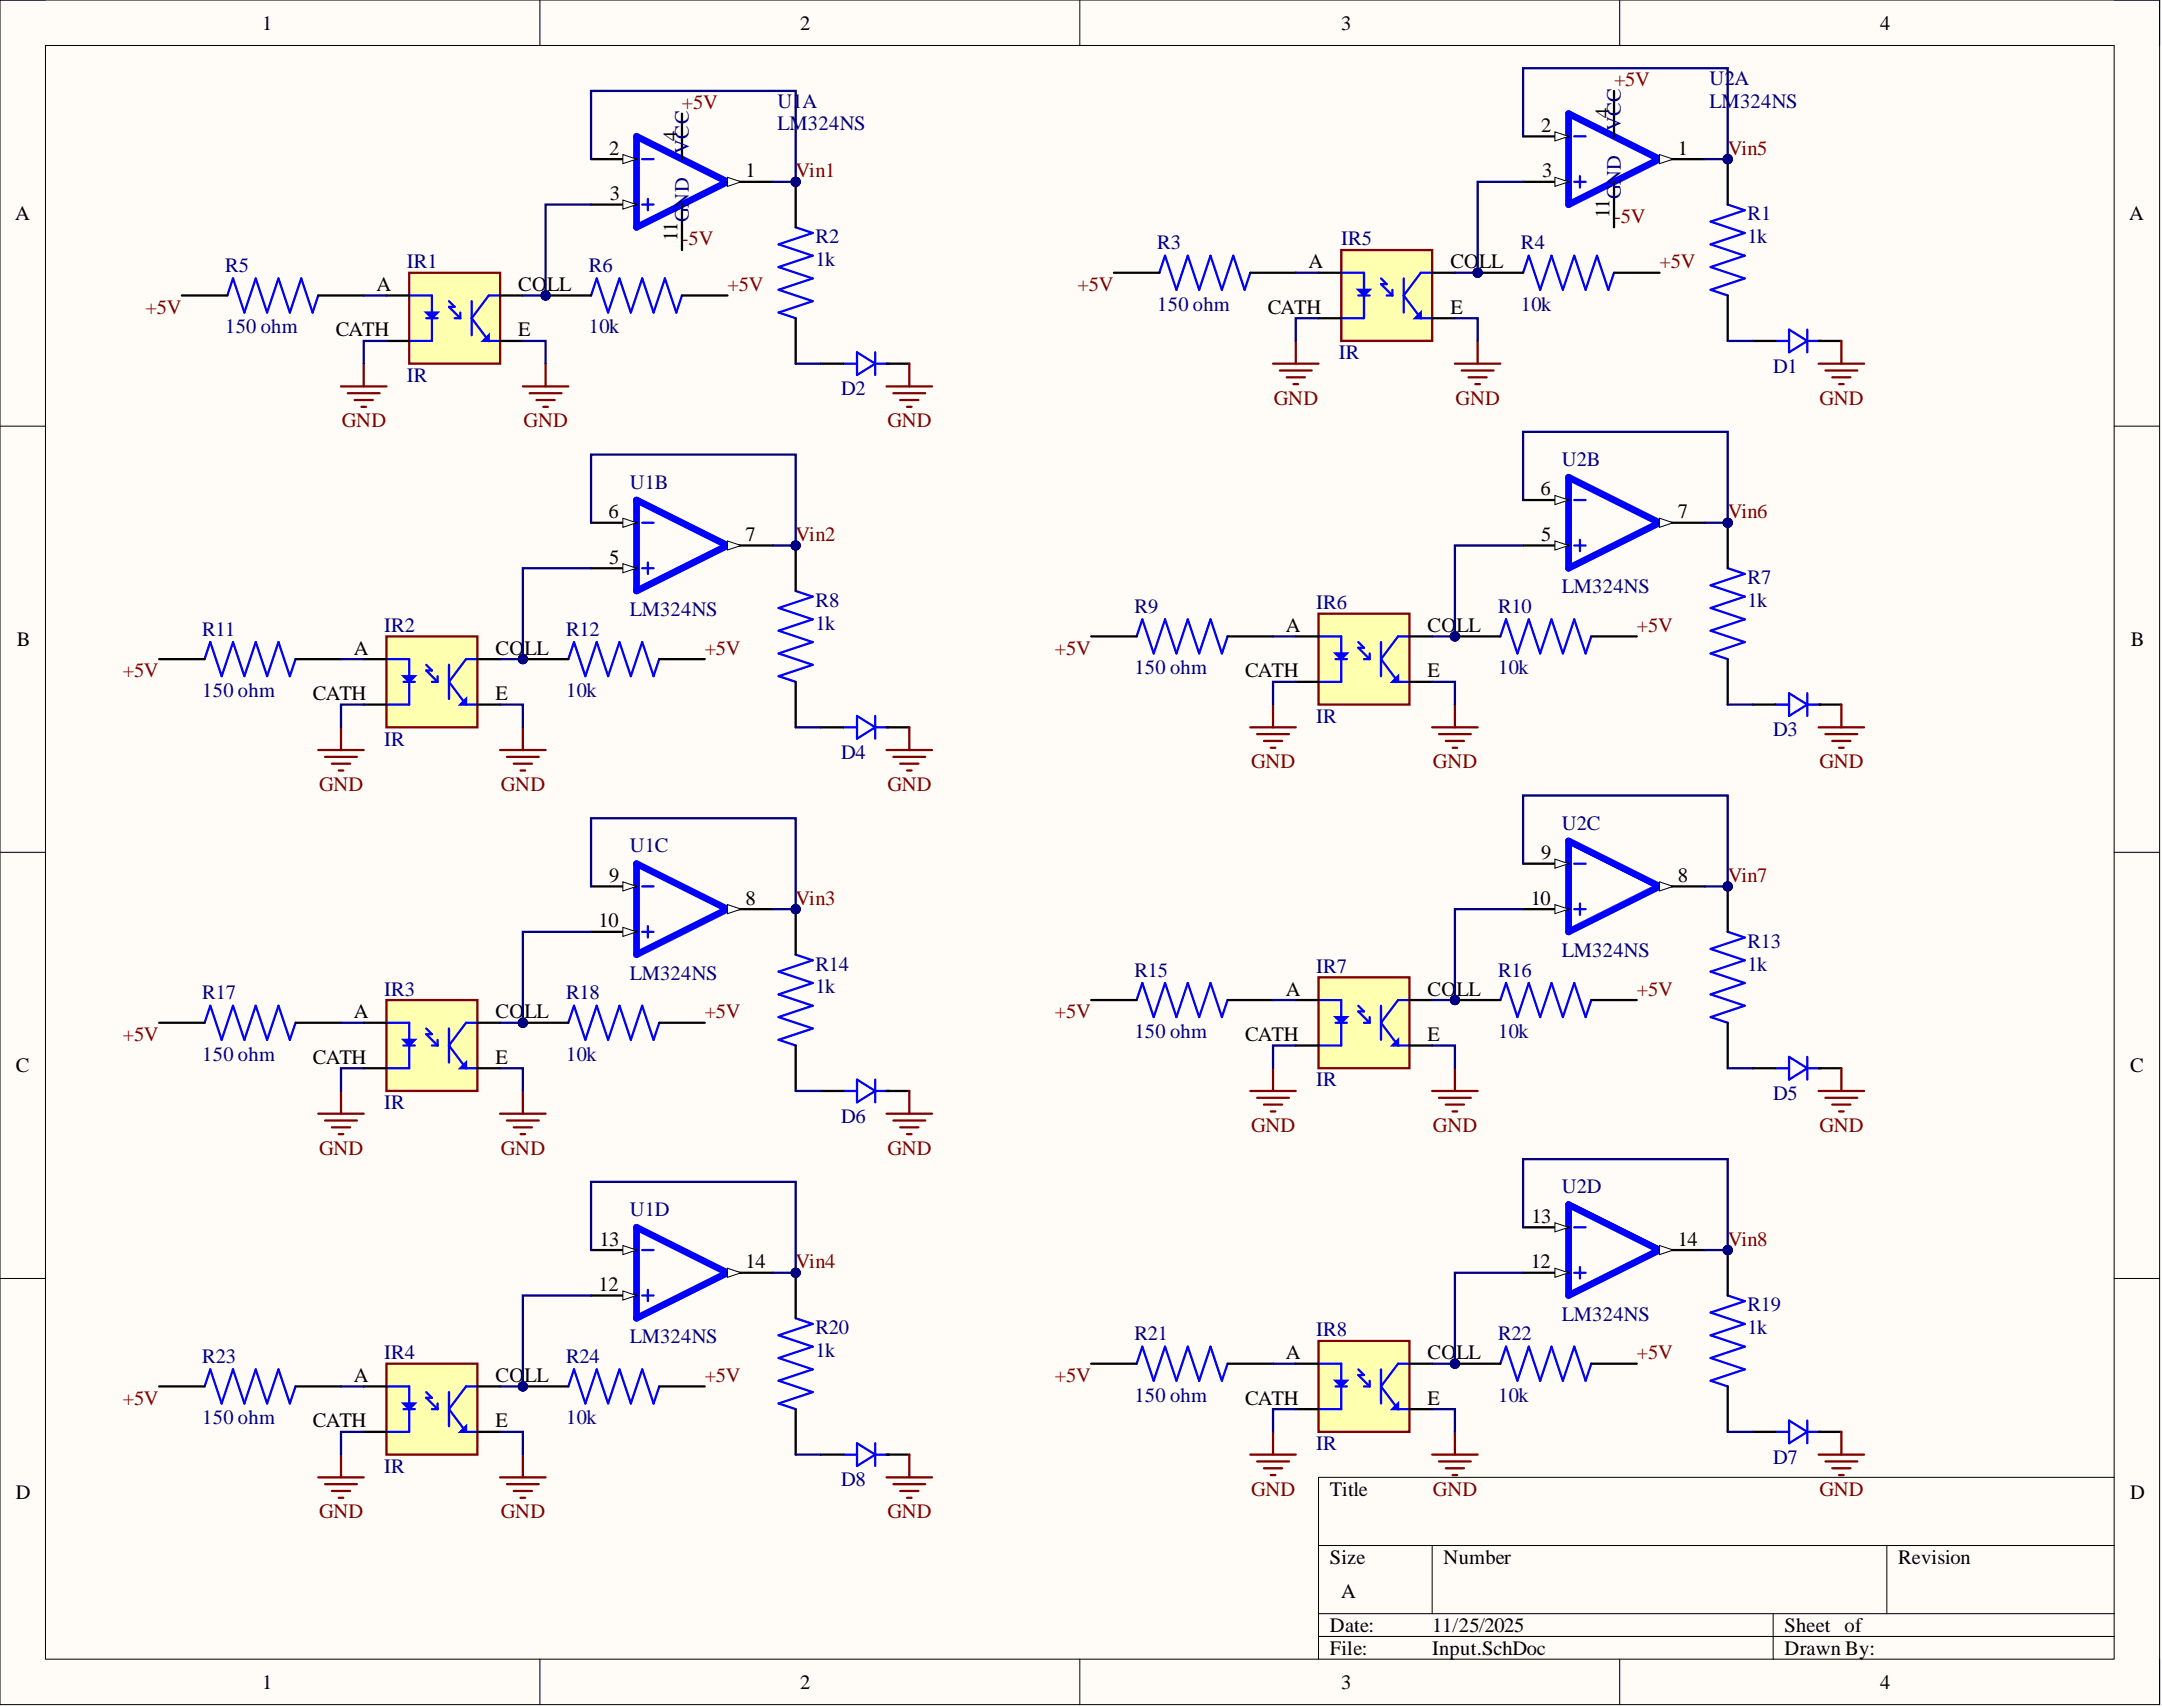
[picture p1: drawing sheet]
<svg xmlns="http://www.w3.org/2000/svg" width="241mm" height="190mm" viewBox="0 0 241 190" stroke-linecap="round" stroke-linejoin="round" font-family="sans-serif">
<defs><g id="words">
<g font-size="2.3">
<text x="29.3" y="3.3">1</text>
<text x="89.3" y="3.3">2</text>
<text x="149.7" y="3.3">3</text>
<text x="209.8" y="3.3">4</text>
<text x="68" y="17.3">2</text>
<text x="75.6" y="15.7" transform="rotate(-90 75.6 15.7)">4</text>
<text x="172" y="14.7">2</text>
<text x="179.6" y="13.2" transform="rotate(-90 179.6 13.2)">4</text>
<text x="187.2" y="17.3">1</text>
<text x="68.1" y="22.3">3</text>
<text x="83.2" y="19.8">1</text>
<text x="172.1" y="19.8">3</text>
<text x="1.7" y="24.5">A</text>
<text x="75.6" y="26.9" transform="rotate(-90 75.6 26.9)">11</text>
<text x="146.1" y="29.9">A</text>
<text x="161.9" y="29.9">CO</text>
<text x="165.1" y="29.9">LL</text>
<text x="179.6" y="24.4" transform="rotate(-90 179.6 24.4)">11</text>
<text x="237.7" y="24.5">A</text>
<text x="42" y="32.5">A</text>
<text x="57.8" y="32.5">CO</text>
<text x="61.1" y="32.5">LL</text>
<text x="141.5" y="35">CATH</text>
<text x="161.9" y="35">E</text>
<text x="37.5" y="37.5">CATH</text>
<text x="57.8" y="37.5">E</text>
<text x="67.9" y="57.8">6</text>
<text x="171.9" y="55.3">6</text>
<text x="187.2" y="57.8">7</text>
<text x="68" y="62.9">5</text>
<text x="83.2" y="60.4">7</text>
<text x="172" y="60.4">5</text>
<text x="143.5" y="70.5">A</text>
<text x="159.3" y="70.5">CO</text>
<text x="162.6" y="70.5">LL</text>
<text x="1.9" y="72.1">B</text>
<text x="39.5" y="73.1">A</text>
<text x="55.3" y="73.1">CO</text>
<text x="58.5" y="73.1">LL</text>
<text x="139" y="75.6">CATH</text>
<text x="159.3" y="75.6">E</text>
<text x="237.8" y="72.1">B</text>
<text x="34.9" y="78.1">CATH</text>
<text x="55.3" y="78.1">E</text>
<text x="172" y="95.9">9</text>
<text x="68" y="98.4">9</text>
<text x="83.2" y="101">8</text>
<text x="170.8" y="101">10</text>
<text x="187.2" y="98.4">8</text>
<text x="66.8" y="103.5">10</text>
<text x="39.5" y="113.6">A</text>
<text x="55.3" y="113.6">CO</text>
<text x="58.5" y="113.6">LL</text>
<text x="143.5" y="111.1">A</text>
<text x="159.3" y="111.1">CO</text>
<text x="162.6" y="111.1">LL</text>
<text x="1.8" y="119.6">C</text>
<text x="34.9" y="118.7">CATH</text>
<text x="55.3" y="118.7">E</text>
<text x="139" y="116.2">CATH</text>
<text x="159.3" y="116.2">E</text>
<text x="237.7" y="119.6">C</text>
<text x="170.9" y="136.5">13</text>
<text x="66.9" y="139">13</text>
<text x="83.2" y="141.5">14</text>
<text x="170.8" y="141.5">12</text>
<text x="187.2" y="139">14</text>
<text x="66.8" y="144.1">12</text>
<text x="39.5" y="154.2">A</text>
<text x="55.3" y="154.2">CO</text>
<text x="58.5" y="154.2">LL</text>
<text x="143.5" y="151.7">A</text>
<text x="159.3" y="151.7">CO</text>
<text x="162.6" y="151.7">LL</text>
<text x="34.9" y="159.3">CATH</text>
<text x="55.3" y="159.3">E</text>
<text x="139" y="156.8">CATH</text>
<text x="159.3" y="156.8">E</text>
<text x="1.8" y="167.2">D</text>
<text x="148.4" y="166.9">Title</text>
<text x="237.7" y="167.2">D</text>
<text x="148.4" y="174.5">Size</text>
<text x="149.7" y="178.3">A</text>
<text x="161.1" y="174.5">Number</text>
<text x="211.9" y="174.5">Revision</text>
<text x="148.4" y="182.1">Date:</text>
<text x="148.4" y="184.7">File:</text>
<text x="159.8" y="182.1">11/25/2025</text>
<text x="159.8" y="184.7">Input.SchDoc</text>
<text x="199.2" y="182.1">Sheet of</text>
<text x="199.2" y="184.7">Drawn By:</text>
<text x="29.3" y="188.5">1</text>
<text x="89.3" y="188.5">2</text>
<text x="149.7" y="188.5">3</text>
<text x="209.8" y="188.5">4</text>
</g>
<g font-size="2.3" fill="#800000">
<text x="180.1" y="9.6">+5V</text>
<text x="76.1" y="12.2">+5V</text>
<text x="192.8" y="17.3">Vin5</text>
<text x="88.8" y="19.8">Vin1</text>
<text x="76.1" y="27.4">-5V</text>
<text x="180.1" y="24.9">-5V</text>
<text x="185.2" y="29.9">+5V</text>
<text x="16.2" y="35">+5V</text>
<text x="81.2" y="32.5">+5V</text>
<text x="120.3" y="32.5">+5V</text>
<text x="38.1" y="47.7">GND</text>
<text x="58.4" y="47.7">GND</text>
<text x="99" y="47.7">GND</text>
<text x="142.2" y="45.2">GND</text>
<text x="162.5" y="45.2">GND</text>
<text x="203.1" y="45.2">GND</text>
<text x="192.8" y="57.8">Vin6</text>
<text x="88.8" y="60.4">Vin2</text>
<text x="182.7" y="70.5">+5V</text>
<text x="13.7" y="75.6">+5V</text>
<text x="78.7" y="73.1">+5V</text>
<text x="117.7" y="73.1">+5V</text>
<text x="35.6" y="88.3">GND</text>
<text x="55.9" y="88.3">GND</text>
<text x="99" y="88.3">GND</text>
<text x="139.6" y="85.7">GND</text>
<text x="159.9" y="85.7">GND</text>
<text x="203.1" y="85.7">GND</text>
<text x="88.8" y="101">Vin3</text>
<text x="192.8" y="98.4">Vin7</text>
<text x="78.7" y="113.6">+5V</text>
<text x="117.7" y="113.6">+5V</text>
<text x="182.7" y="111.1">+5V</text>
<text x="13.7" y="116.2">+5V</text>
<text x="35.6" y="128.9">GND</text>
<text x="55.9" y="128.9">GND</text>
<text x="99" y="128.9">GND</text>
<text x="139.6" y="126.3">GND</text>
<text x="159.9" y="126.3">GND</text>
<text x="203.1" y="126.3">GND</text>
<text x="88.8" y="141.5">Vin4</text>
<text x="192.8" y="139">Vin8</text>
<text x="78.7" y="154.2">+5V</text>
<text x="117.7" y="154.2">+5V</text>
<text x="182.7" y="151.7">+5V</text>
<text x="13.7" y="156.8">+5V</text>
<text x="139.6" y="166.9">GND</text>
<text x="159.9" y="166.9">GND</text>
<text x="203.1" y="166.9">GND</text>
<text x="35.6" y="169.4">GND</text>
<text x="55.9" y="169.4">GND</text>
<text x="99" y="169.4">GND</text>
</g>
<g font-size="2.3" fill="#000080">
<text x="190.8" y="9.5">U2A</text>
<text x="76.9" y="17.2" transform="rotate(-90 76.9 17.2)">VCC</text>
<text x="86.8" y="12">U1A</text>
<text x="86.8" y="14.5">LM324NS</text>
<text x="180.9" y="14.6" transform="rotate(-90 180.9 14.6)">VCC</text>
<text x="190.8" y="12">LM324NS</text>
<text x="180.9" y="22.2" transform="rotate(-90 180.9 22.2)">GND</text>
<text x="45.4" y="29.9">IR1</text>
<text x="76.9" y="24.8" transform="rotate(-90 76.9 24.8)">GND</text>
<text x="91" y="27.1">R2</text>
<text x="91" y="29.7">1k</text>
<text x="129.1" y="27.8">R3</text>
<text x="149.7" y="27.4">IR5</text>
<text x="169.7" y="27.8">R4</text>
<text x="195" y="24.6">R1</text>
<text x="195" y="27.1">1k</text>
<text x="25.1" y="30.4">R5</text>
<text x="65.7" y="30.4">R6</text>
<text x="129.1" y="34.7">150 ohm</text>
<text x="169.7" y="34.7">10k</text>
<text x="25.1" y="37.2">150 ohm</text>
<text x="65.7" y="37.2">10k</text>
<text x="149.4" y="40.1">IR</text>
<text x="197.9" y="41.6">D1</text>
<text x="45.4" y="42.6">IR</text>
<text x="93.9" y="44.1">D2</text>
<text x="174.3" y="52">U2B</text>
<text x="70.3" y="54.5">U1B</text>
<text x="195" y="65.2">R7</text>
<text x="22.6" y="70.9">R11</text>
<text x="42.9" y="70.5">IR2</text>
<text x="63.2" y="70.9">R12</text>
<text x="70.3" y="68.7">LM324NS</text>
<text x="91" y="67.7">R8</text>
<text x="91" y="70.3">1k</text>
<text x="126.6" y="68.4">R9</text>
<text x="146.9" y="68">IR6</text>
<text x="167.2" y="68.4">R10</text>
<text x="174.3" y="66.2">LM324NS</text>
<text x="195" y="67.7">1k</text>
<text x="22.6" y="77.8">150 ohm</text>
<text x="63.2" y="77.8">10k</text>
<text x="126.6" y="75.2">150 ohm</text>
<text x="167.2" y="75.2">10k</text>
<text x="42.9" y="83.2">IR</text>
<text x="146.9" y="80.7">IR</text>
<text x="197.9" y="82.2">D3</text>
<text x="93.9" y="84.7">D4</text>
<text x="70.3" y="95.1">U1C</text>
<text x="174.3" y="92.6">U2C</text>
<text x="174.3" y="106.8">LM324NS</text>
<text x="195" y="105.8">R13</text>
<text x="22.6" y="111.5">R17</text>
<text x="42.9" y="111.1">IR3</text>
<text x="63.2" y="111.5">R18</text>
<text x="70.3" y="109.3">LM324NS</text>
<text x="91" y="108.3">R14</text>
<text x="91" y="110.8">1k</text>
<text x="126.6" y="109">R15</text>
<text x="146.9" y="108.6">IR7</text>
<text x="167.2" y="109">R16</text>
<text x="195" y="108.3">1k</text>
<text x="22.6" y="118.4">150 ohm</text>
<text x="63.2" y="118.4">10k</text>
<text x="126.6" y="115.8">150 ohm</text>
<text x="167.2" y="115.8">10k</text>
<text x="42.9" y="123.8">IR</text>
<text x="93.9" y="125.3">D6</text>
<text x="146.9" y="121.2">IR</text>
<text x="197.9" y="122.8">D5</text>
<text x="70.3" y="135.7">U1D</text>
<text x="174.3" y="133.2">U2D</text>
<text x="70.3" y="149.9">LM324NS</text>
<text x="91" y="148.9">R20</text>
<text x="126.6" y="149.6">R21</text>
<text x="146.9" y="149.1">IR8</text>
<text x="167.2" y="149.6">R22</text>
<text x="174.3" y="147.4">LM324NS</text>
<text x="195" y="146.4">R19</text>
<text x="195" y="148.9">1k</text>
<text x="22.6" y="152.1">R23</text>
<text x="42.9" y="151.7">IR4</text>
<text x="63.2" y="152.1">R24</text>
<text x="91" y="151.4">1k</text>
<text x="22.6" y="159">150 ohm</text>
<text x="63.2" y="159">10k</text>
<text x="126.6" y="156.4">150 ohm</text>
<text x="146.9" y="161.8">IR</text>
<text x="167.2" y="156.4">10k</text>
<text x="42.9" y="164.4">IR</text>
<text x="93.9" y="165.9">D8</text>
<text x="197.9" y="163.3">D7</text>
</g>
</g></defs>
<path d="M0 0h241v190.2h-241z" fill-rule="evenodd" fill="#fffcf8"/>
<path d="M0 0h241v190.2h-241z" fill="none" stroke="#000" stroke-width=".11"/>
<path d="M5.1 5.1h230.9v180.1h-230.9z" fill-rule="evenodd" fill="#fffcf8"/>
<g fill="none" stroke="#000" stroke-width=".11">
<path d="M0 0h5.1M5.1 5.1h230.9v180.1h-230.9zM60.3 0v5.1M120.5 0v5.1M180.8 0v5.1M236 0h5v5.1M0 47.6h5.1M236 47.6h5M0 95.1h5.1M236 95.1h5M0 142.7h5.1M236 142.7h5"/>
<path d="M147.2 172.5h88.8M159.8 172.5v7.6M210.6 172.5v7.6M236 164.9h-88.8v20.3M60.3 185.2v5M120.5 185.2v5M147.2 180.1h88.8M147.2 182.6h88.8M180.8 185.2v5M197.9 180.1v5.1M241 185.2v5"/>
</g>
<path d="M38.1 43.1h5M38.8 43.9h3.6M39.6 44.6h2M40.3 45.4h.5M40.6 40.6v2.5M58.4 43.1h5M59.1 43.9h3.6M59.9 44.6h2M60.6 45.4h.5M60.9 40.6v2.5" fill="none" stroke="#800000" stroke-width=".25"/>
<path d="M25.4 33l.6-1.9 1.3 3.8 1.2-3.8 1.3 3.8 1.3-3.8 1.2 3.8 1.3-3.8 1.3 3.8 .6-1.9" fill="none" stroke="#00f" stroke-width=".25"/>
<path d="M20.3 33h5.1M35.5 33h5.1" fill="none" stroke="#000" stroke-width=".25"/>
<circle cx="60.9" cy="33" r=".51" fill="#000080"/>
<circle cx="60.9" cy="33" r=".51" fill="none" stroke="#000080" stroke-width=".11"/>
<path d="M66 33l.6-1.9 1.3 3.8 1.2-3.8 1.3 3.8 1.3-3.8 1.2 3.8 1.3-3.8 1.3 3.8 .6-1.9" fill="none" stroke="#00f" stroke-width=".25"/>
<path d="M60.9 33h5.1" fill="none" stroke="#000" stroke-width=".25"/>
<circle cx="60.9" cy="33" r=".51" fill="#000080"/>
<circle cx="60.9" cy="33" r=".51" fill="none" stroke="#000080" stroke-width=".11"/>
<path d="M76.1 33h5.1" fill="none" stroke="#000" stroke-width=".25"/>
<circle cx="88.8" cy="20.3" r=".51" fill="#000080"/>
<circle cx="88.8" cy="20.3" r=".51" fill="none" stroke="#000080" stroke-width=".11"/>
<path d="M88.8 25.4l1.9 .6-3.8 1.3 3.8 1.2-3.8 1.3 3.8 1.3-3.8 1.2 3.8 1.3-3.8 1.3 1.9 .6" fill="none" stroke="#00f" stroke-width=".25"/>
<path d="M88.8 20.3v5.1M88.8 35.5v5.1" fill="none" stroke="#000" stroke-width=".25"/>
<circle cx="88.8" cy="20.3" r=".51" fill="#000080"/>
<circle cx="88.8" cy="20.3" r=".51" fill="none" stroke="#000080" stroke-width=".11"/>
<circle cx="88.8" cy="20.3" r=".51" fill="#000080"/>
<circle cx="88.8" cy="20.3" r=".51" fill="none" stroke="#000080" stroke-width=".11"/>
<path d="M35.5 83.7h5.1M36.3 84.5h3.5M37 85.2h2.1M37.8 86h.5M38.1 81.2v2.5M55.8 83.7h5.1M56.6 84.5h3.5M57.3 85.2h2.1M58.1 86h.5M58.4 81.2v2.5" fill="none" stroke="#800000" stroke-width=".25"/>
<path d="M22.8 73.6l.7-1.9 1.2 3.8 1.3-3.8 1.3 3.8 1.2-3.8 1.3 3.8 1.3-3.8 1.2 3.8 .7-1.9" fill="none" stroke="#00f" stroke-width=".25"/>
<path d="M17.8 73.6h5M33 73.6h5.1" fill="none" stroke="#000" stroke-width=".25"/>
<circle cx="58.4" cy="73.6" r=".51" fill="#000080"/>
<circle cx="58.4" cy="73.6" r=".51" fill="none" stroke="#000080" stroke-width=".11"/>
<path d="M63.4 73.6l.7-1.9 1.2 3.8 1.3-3.8 1.3 3.8 1.2-3.8 1.3 3.8 1.3-3.8 1.2 3.8 .7-1.9" fill="none" stroke="#00f" stroke-width=".25"/>
<path d="M58.4 73.6h5" fill="none" stroke="#000" stroke-width=".25"/>
<circle cx="58.4" cy="73.6" r=".51" fill="#000080"/>
<circle cx="58.4" cy="73.6" r=".51" fill="none" stroke="#000080" stroke-width=".11"/>
<path d="M73.6 73.6h5.1" fill="none" stroke="#000" stroke-width=".25"/>
<circle cx="88.8" cy="60.9" r=".51" fill="#000080"/>
<circle cx="88.8" cy="60.9" r=".51" fill="none" stroke="#000080" stroke-width=".11"/>
<path d="M88.8 65.9l1.9 .7-3.8 1.3 3.8 1.2-3.8 1.3 3.8 1.3-3.8 1.2 3.8 1.3-3.8 1.3 1.9 .6" fill="none" stroke="#00f" stroke-width=".25"/>
<path d="M88.8 60.9v5M88.8 76.1v5.1" fill="none" stroke="#000" stroke-width=".25"/>
<circle cx="88.8" cy="60.9" r=".51" fill="#000080"/>
<circle cx="88.8" cy="60.9" r=".51" fill="none" stroke="#000080" stroke-width=".11"/>
<circle cx="88.8" cy="60.9" r=".51" fill="#000080"/>
<circle cx="88.8" cy="60.9" r=".51" fill="none" stroke="#000080" stroke-width=".11"/>
<path d="M71 15.2l10.2 5.1-10.2 5.1z" fill="none" stroke="#00f" stroke-width=".76"/>
<path d="M71.7 17.8h1.2M71.7 22.8h1.2M72.3 22.2v1.3" fill="none" stroke="#00f" stroke-width=".25"/>
<path d="M66 17.8h5" fill="none" stroke="#000" stroke-width=".25"/>
<path d="M69.5 17.3l1.5 .5-1.5 .5z" fill="#f8fcff"/>
<path d="M69.5 17.3l1.5 .5-1.5 .5z" fill="none" stroke="#000" stroke-width=".11"/>
<path d="M66 22.8h5" fill="none" stroke="#000" stroke-width=".25"/>
<path d="M69.5 22.3l1.5 .5-1.5 .5z" fill="#f8fcff"/>
<path d="M69.5 22.3l1.5 .5-1.5 .5z" fill="none" stroke="#000" stroke-width=".11"/>
<path d="M76.1 12.7v5.1M81.2 20.3h5.1" fill="none" stroke="#000" stroke-width=".25"/>
<path d="M81.2 19.8l1.5 .5-1.5 .5z" fill="#f8fcff"/>
<path d="M81.2 19.8l1.5 .5-1.5 .5z" fill="none" stroke="#000" stroke-width=".11"/>
<path d="M76.1 22.8v5.1M66 58.3h5" fill="none" stroke="#000" stroke-width=".25"/>
<path d="M71 55.8l10.2 5.1-10.2 5z" fill="none" stroke="#00f" stroke-width=".76"/>
<path d="M71.7 58.3h1.2M71.7 63.4h1.2M72.3 62.8v1.2" fill="none" stroke="#00f" stroke-width=".25"/>
<path d="M69.5 57.8l1.5 .5-1.5 .5z" fill="#f8fcff"/>
<path d="M69.5 57.8l1.5 .5-1.5 .5z" fill="none" stroke="#000" stroke-width=".11"/>
<path d="M66 63.4h5" fill="none" stroke="#000" stroke-width=".25"/>
<path d="M69.5 62.9l1.5 .5-1.5 .5z" fill="#f8fcff"/>
<path d="M69.5 62.9l1.5 .5-1.5 .5z" fill="none" stroke="#000" stroke-width=".11"/>
<path d="M81.2 60.9h5.1" fill="none" stroke="#000" stroke-width=".25"/>
<path d="M81.2 60.4l1.5 .5-1.5 .5z" fill="#f8fcff"/>
<path d="M81.2 60.4l1.5 .5-1.5 .5z" fill="none" stroke="#000" stroke-width=".11"/>
<path d="M35.5 124.3h5.1M36.3 125h3.5M37 125.8h2.1M37.8 126.6h.5M38.1 121.8v2.5M55.8 124.3h5.1M56.6 125h3.5M57.3 125.8h2.1M58.1 126.6h.5M58.4 121.8v2.5" fill="none" stroke="#800000" stroke-width=".25"/>
<path d="M22.8 114.1l.7-1.9 1.2 3.8 1.3-3.8 1.3 3.8 1.2-3.8 1.3 3.8 1.3-3.8 1.2 3.8 .7-1.9" fill="none" stroke="#00f" stroke-width=".25"/>
<path d="M17.8 114.1h5M33 114.1h5.1" fill="none" stroke="#000" stroke-width=".25"/>
<circle cx="58.4" cy="114.1" r=".51" fill="#000080"/>
<circle cx="58.4" cy="114.1" r=".51" fill="none" stroke="#000080" stroke-width=".11"/>
<path d="M63.4 114.1l.7-1.9 1.2 3.8 1.3-3.8 1.3 3.8 1.2-3.8 1.3 3.8 1.3-3.8 1.2 3.8 .7-1.9" fill="none" stroke="#00f" stroke-width=".25"/>
<path d="M58.4 114.1h5" fill="none" stroke="#000" stroke-width=".25"/>
<circle cx="58.4" cy="114.1" r=".51" fill="#000080"/>
<circle cx="58.4" cy="114.1" r=".51" fill="none" stroke="#000080" stroke-width=".11"/>
<path d="M73.6 114.1h5.1" fill="none" stroke="#000" stroke-width=".25"/>
<circle cx="88.8" cy="101.5" r=".51" fill="#000080"/>
<circle cx="88.8" cy="101.5" r=".51" fill="none" stroke="#000080" stroke-width=".11"/>
<path d="M88.8 106.5l1.9 .7-3.8 1.2 3.8 1.3-3.8 1.3 3.8 1.2-3.8 1.3 3.8 1.3-3.8 1.2 1.9 .7" fill="none" stroke="#00f" stroke-width=".25"/>
<path d="M88.8 101.5v5M88.8 116.7v5.1" fill="none" stroke="#000" stroke-width=".25"/>
<circle cx="88.8" cy="101.5" r=".51" fill="#000080"/>
<circle cx="88.8" cy="101.5" r=".51" fill="none" stroke="#000080" stroke-width=".11"/>
<circle cx="88.8" cy="101.5" r=".51" fill="#000080"/>
<circle cx="88.8" cy="101.5" r=".51" fill="none" stroke="#000080" stroke-width=".11"/>
<path d="M71 96.4l10.2 5.1-10.2 5z" fill="none" stroke="#00f" stroke-width=".76"/>
<path d="M71.7 98.9h1.2M71.7 104h1.2M72.3 103.4v1.2" fill="none" stroke="#00f" stroke-width=".25"/>
<path d="M66 98.9h5" fill="none" stroke="#000" stroke-width=".25"/>
<path d="M69.5 98.4l1.5 .5-1.5 .5z" fill="#f8fcff"/>
<path d="M69.5 98.4l1.5 .5-1.5 .5z" fill="none" stroke="#000" stroke-width=".11"/>
<path d="M66 104h5" fill="none" stroke="#000" stroke-width=".25"/>
<path d="M69.5 103.5l1.5 .5-1.5 .5z" fill="#f8fcff"/>
<path d="M69.5 103.5l1.5 .5-1.5 .5z" fill="none" stroke="#000" stroke-width=".11"/>
<path d="M81.2 101.5h5.1" fill="none" stroke="#000" stroke-width=".25"/>
<path d="M81.2 101l1.5 .5-1.5 .5z" fill="#f8fcff"/>
<path d="M81.2 101l1.5 .5-1.5 .5z" fill="none" stroke="#000" stroke-width=".11"/>
<path d="M35.5 164.9h5.1M36.3 165.6h3.5M37 166.4h2.1M37.8 167.2h.5M38.1 162.3v2.6M55.8 164.9h5.1M56.6 165.6h3.5M57.3 166.4h2.1M58.1 167.2h.5M58.4 162.3v2.6" fill="none" stroke="#800000" stroke-width=".25"/>
<path d="M22.8 154.7l.7-1.9 1.2 3.8 1.3-3.8 1.3 3.8 1.2-3.8 1.3 3.8 1.3-3.8 1.2 3.8 .7-1.9" fill="none" stroke="#00f" stroke-width=".25"/>
<path d="M17.8 154.7h5M33 154.7h5.1" fill="none" stroke="#000" stroke-width=".25"/>
<circle cx="58.4" cy="154.7" r=".51" fill="#000080"/>
<circle cx="58.4" cy="154.7" r=".51" fill="none" stroke="#000080" stroke-width=".11"/>
<path d="M63.4 154.7l.7-1.9 1.2 3.8 1.3-3.8 1.3 3.8 1.2-3.8 1.3 3.8 1.3-3.8 1.2 3.8 .7-1.9" fill="none" stroke="#00f" stroke-width=".25"/>
<path d="M58.4 154.7h5" fill="none" stroke="#000" stroke-width=".25"/>
<circle cx="58.4" cy="154.7" r=".51" fill="#000080"/>
<circle cx="58.4" cy="154.7" r=".51" fill="none" stroke="#000080" stroke-width=".11"/>
<path d="M73.6 154.7h5.1" fill="none" stroke="#000" stroke-width=".25"/>
<circle cx="88.8" cy="142" r=".51" fill="#000080"/>
<circle cx="88.8" cy="142" r=".51" fill="none" stroke="#000080" stroke-width=".11"/>
<path d="M88.8 147.1l1.9 .6-3.8 1.3 3.8 1.3-3.8 1.3 3.8 1.2-3.8 1.3 3.8 1.3-3.8 1.2 1.9 .7" fill="none" stroke="#00f" stroke-width=".25"/>
<path d="M88.8 142v5.1M88.8 157.3v5" fill="none" stroke="#000" stroke-width=".25"/>
<circle cx="88.8" cy="142" r=".51" fill="#000080"/>
<circle cx="88.8" cy="142" r=".51" fill="none" stroke="#000080" stroke-width=".11"/>
<circle cx="88.8" cy="142" r=".51" fill="#000080"/>
<circle cx="88.8" cy="142" r=".51" fill="none" stroke="#000080" stroke-width=".11"/>
<path d="M71 137l10.2 5-10.2 5.1z" fill="none" stroke="#00f" stroke-width=".76"/>
<path d="M71.7 139.5h1.2M71.7 144.6h1.2M72.3 143.9v1.3" fill="none" stroke="#00f" stroke-width=".25"/>
<path d="M66 139.5h5" fill="none" stroke="#000" stroke-width=".25"/>
<path d="M69.5 139l1.5 .5-1.5 .5z" fill="#f8fcff"/>
<path d="M69.5 139l1.5 .5-1.5 .5z" fill="none" stroke="#000" stroke-width=".11"/>
<path d="M66 144.6h5" fill="none" stroke="#000" stroke-width=".25"/>
<path d="M69.5 144.1l1.5 .5-1.5 .5z" fill="#f8fcff"/>
<path d="M69.5 144.1l1.5 .5-1.5 .5z" fill="none" stroke="#000" stroke-width=".11"/>
<path d="M81.2 142h5.1" fill="none" stroke="#000" stroke-width=".25"/>
<path d="M81.2 141.5l1.5 .5-1.5 .5z" fill="#f8fcff"/>
<path d="M81.2 141.5l1.5 .5-1.5 .5z" fill="none" stroke="#000" stroke-width=".11"/>
<path d="M144.6 38v2.6M164.9 38v2.6M142.1 40.6h5.1M142.8 41.3h3.6M143.6 42.1h2M144.4 42.9h.5M162.4 40.6h5.1M163.1 41.3h3.6M163.9 42.1h2M164.7 42.9h.5" fill="none" stroke="#800000" stroke-width=".25"/>
<path d="M129.4 30.4l.6-1.9 1.3 3.8 1.3-3.8 1.2 3.8 1.3-3.8 1.3 3.8 1.2-3.8 1.3 3.8 .6-1.9" fill="none" stroke="#00f" stroke-width=".25"/>
<path d="M124.3 30.4h5.1M139.5 30.4h5.1" fill="none" stroke="#000" stroke-width=".25"/>
<circle cx="164.9" cy="30.4" r=".51" fill="#000080"/>
<circle cx="164.9" cy="30.4" r=".51" fill="none" stroke="#000080" stroke-width=".11"/>
<path d="M170 30.4l.6-1.9 1.3 3.8 1.3-3.8 1.2 3.8 1.3-3.8 1.3 3.8 1.2-3.8 1.3 3.8 .6-1.9" fill="none" stroke="#00f" stroke-width=".25"/>
<path d="M164.9 30.4h5.1" fill="none" stroke="#000" stroke-width=".25"/>
<circle cx="164.9" cy="30.4" r=".51" fill="#000080"/>
<circle cx="164.9" cy="30.4" r=".51" fill="none" stroke="#000080" stroke-width=".11"/>
<path d="M180.1 30.4h5.1" fill="none" stroke="#000" stroke-width=".25"/>
<circle cx="192.8" cy="17.8" r=".51" fill="#000080"/>
<circle cx="192.8" cy="17.8" r=".51" fill="none" stroke="#000080" stroke-width=".11"/>
<path d="M192.8 22.8l1.9 .7-3.8 1.2 3.8 1.3-3.8 1.3 3.8 1.2-3.8 1.3 3.8 1.3-3.8 1.2 1.9 .7" fill="none" stroke="#00f" stroke-width=".25"/>
<path d="M192.8 17.8v5M192.8 33v5" fill="none" stroke="#000" stroke-width=".25"/>
<circle cx="192.8" cy="17.8" r=".51" fill="#000080"/>
<circle cx="192.8" cy="17.8" r=".51" fill="none" stroke="#000080" stroke-width=".11"/>
<circle cx="192.8" cy="17.8" r=".51" fill="#000080"/>
<circle cx="192.8" cy="17.8" r=".51" fill="none" stroke="#000080" stroke-width=".11"/>
<path d="M142.1 78.6v2.6M162.4 78.6v2.6M139.5 81.2h5.1M140.3 81.9h3.6M141.1 82.7h2M141.8 83.5h.5M159.8 81.2h5.1M160.6 81.9h3.6M161.4 82.7h2M162.1 83.5h.5" fill="none" stroke="#800000" stroke-width=".25"/>
<path d="M126.9 71l.6-1.9 1.3 3.8 1.2-3.8 1.3 3.8 1.3-3.8 1.2 3.8 1.3-3.8 1.3 3.8 .6-1.9" fill="none" stroke="#00f" stroke-width=".25"/>
<path d="M121.8 71h5.1M137 71h5.1" fill="none" stroke="#000" stroke-width=".25"/>
<circle cx="162.4" cy="71" r=".51" fill="#000080"/>
<circle cx="162.4" cy="71" r=".51" fill="none" stroke="#000080" stroke-width=".11"/>
<path d="M167.5 71l.6-1.9 1.3 3.8 1.2-3.8 1.3 3.8 1.3-3.8 1.2 3.8 1.3-3.8 1.3 3.8 .6-1.9" fill="none" stroke="#00f" stroke-width=".25"/>
<path d="M162.4 71h5.1" fill="none" stroke="#000" stroke-width=".25"/>
<circle cx="162.4" cy="71" r=".51" fill="#000080"/>
<circle cx="162.4" cy="71" r=".51" fill="none" stroke="#000080" stroke-width=".11"/>
<path d="M177.6 71h5.1" fill="none" stroke="#000" stroke-width=".25"/>
<circle cx="192.8" cy="58.3" r=".51" fill="#000080"/>
<circle cx="192.8" cy="58.3" r=".51" fill="none" stroke="#000080" stroke-width=".11"/>
<path d="M192.8 63.4l1.9 .6-3.8 1.3 3.8 1.3-3.8 1.3 3.8 1.2-3.8 1.3 3.8 1.3-3.8 1.2 1.9 .7" fill="none" stroke="#00f" stroke-width=".25"/>
<path d="M192.8 58.3v5.1M192.8 73.6v5" fill="none" stroke="#000" stroke-width=".25"/>
<circle cx="192.8" cy="58.3" r=".51" fill="#000080"/>
<circle cx="192.8" cy="58.3" r=".51" fill="none" stroke="#000080" stroke-width=".11"/>
<circle cx="192.8" cy="58.3" r=".51" fill="#000080"/>
<circle cx="192.8" cy="58.3" r=".51" fill="none" stroke="#000080" stroke-width=".11"/>
<path d="M175.1 12.7l10.1 5.1-10.1 5z" fill="none" stroke="#00f" stroke-width=".76"/>
<path d="M175.7 15.2h1.3M176.3 19.7v1.2M175.7 20.3h1.3" fill="none" stroke="#00f" stroke-width=".25"/>
<path d="M170 15.2h5.1" fill="none" stroke="#000" stroke-width=".25"/>
<path d="M173.5 14.7l1.6 .5-1.6 .5z" fill="#f8fcff"/>
<path d="M173.5 14.7l1.6 .5-1.6 .5z" fill="none" stroke="#000" stroke-width=".11"/>
<path d="M170 20.3h5.1" fill="none" stroke="#000" stroke-width=".25"/>
<path d="M173.5 19.8l1.6 .5-1.6 .5z" fill="#f8fcff"/>
<path d="M173.5 19.8l1.6 .5-1.6 .5z" fill="none" stroke="#000" stroke-width=".11"/>
<path d="M180.1 10.1v5.1M185.2 17.8h5.1" fill="none" stroke="#000" stroke-width=".25"/>
<path d="M185.2 17.3l1.5 .5-1.5 .5z" fill="#f8fcff"/>
<path d="M185.2 17.3l1.5 .5-1.5 .5z" fill="none" stroke="#000" stroke-width=".11"/>
<path d="M180.1 20.3v5.1M170 55.8h5.1" fill="none" stroke="#000" stroke-width=".25"/>
<path d="M175.1 53.3l10.1 5-10.1 5.1z" fill="none" stroke="#00f" stroke-width=".76"/>
<path d="M175.7 55.8h1.3M175.7 60.9h1.3M176.3 60.2v1.3" fill="none" stroke="#00f" stroke-width=".25"/>
<path d="M173.5 55.3l1.6 .5-1.6 .5z" fill="#f8fcff"/>
<path d="M173.5 55.3l1.6 .5-1.6 .5z" fill="none" stroke="#000" stroke-width=".11"/>
<path d="M170 60.9h5.1" fill="none" stroke="#000" stroke-width=".25"/>
<path d="M173.5 60.4l1.6 .5-1.6 .5z" fill="#f8fcff"/>
<path d="M173.5 60.4l1.6 .5-1.6 .5z" fill="none" stroke="#000" stroke-width=".11"/>
<path d="M185.2 58.3h5.1" fill="none" stroke="#000" stroke-width=".25"/>
<path d="M185.2 57.8l1.5 .5-1.5 .5z" fill="#f8fcff"/>
<path d="M185.2 57.8l1.5 .5-1.5 .5z" fill="none" stroke="#000" stroke-width=".11"/>
<path d="M142.1 119.2v2.6M162.4 119.2v2.6M139.5 121.8h5.1M140.3 122.5h3.6M141.1 123.3h2M141.8 124h.5M159.8 121.8h5.1M160.6 122.5h3.6M161.4 123.3h2M162.1 124h.5" fill="none" stroke="#800000" stroke-width=".25"/>
<path d="M126.9 111.6l.6-1.9 1.3 3.8 1.2-3.8 1.3 3.8 1.3-3.8 1.2 3.8 1.3-3.8 1.3 3.8 .6-1.9" fill="none" stroke="#00f" stroke-width=".25"/>
<path d="M121.8 111.6h5.1M137 111.6h5.1" fill="none" stroke="#000" stroke-width=".25"/>
<circle cx="162.4" cy="111.6" r=".51" fill="#000080"/>
<circle cx="162.4" cy="111.6" r=".51" fill="none" stroke="#000080" stroke-width=".11"/>
<path d="M167.5 111.6l.6-1.9 1.3 3.8 1.2-3.8 1.3 3.8 1.3-3.8 1.2 3.8 1.3-3.8 1.3 3.8 .6-1.9" fill="none" stroke="#00f" stroke-width=".25"/>
<path d="M162.4 111.6h5.1" fill="none" stroke="#000" stroke-width=".25"/>
<circle cx="162.4" cy="111.6" r=".51" fill="#000080"/>
<circle cx="162.4" cy="111.6" r=".51" fill="none" stroke="#000080" stroke-width=".11"/>
<path d="M177.6 111.6h5.1" fill="none" stroke="#000" stroke-width=".25"/>
<circle cx="192.8" cy="98.9" r=".51" fill="#000080"/>
<circle cx="192.8" cy="98.9" r=".51" fill="none" stroke="#000080" stroke-width=".11"/>
<path d="M192.8 104l1.9 .6-3.8 1.3 3.8 1.3-3.8 1.2 3.8 1.3-3.8 1.3 3.8 1.2-3.8 1.3 1.9 .6" fill="none" stroke="#00f" stroke-width=".25"/>
<path d="M192.8 98.9v5.1M192.8 114.1v5.1" fill="none" stroke="#000" stroke-width=".25"/>
<circle cx="192.8" cy="98.9" r=".51" fill="#000080"/>
<circle cx="192.8" cy="98.9" r=".51" fill="none" stroke="#000080" stroke-width=".11"/>
<circle cx="192.8" cy="98.9" r=".51" fill="#000080"/>
<circle cx="192.8" cy="98.9" r=".51" fill="none" stroke="#000080" stroke-width=".11"/>
<path d="M175.1 93.9l10.1 5-10.1 5.1z" fill="none" stroke="#00f" stroke-width=".76"/>
<path d="M175.7 96.4h1.3M175.7 101.5h1.3M176.3 100.8v1.3" fill="none" stroke="#00f" stroke-width=".25"/>
<path d="M170 96.4h5.1" fill="none" stroke="#000" stroke-width=".25"/>
<path d="M173.5 95.9l1.6 .5-1.6 .5z" fill="#f8fcff"/>
<path d="M173.5 95.9l1.6 .5-1.6 .5z" fill="none" stroke="#000" stroke-width=".11"/>
<path d="M170 101.5h5.1" fill="none" stroke="#000" stroke-width=".25"/>
<path d="M173.5 101l1.6 .5-1.6 .5z" fill="#f8fcff"/>
<path d="M173.5 101l1.6 .5-1.6 .5z" fill="none" stroke="#000" stroke-width=".11"/>
<path d="M185.2 98.9h5.1" fill="none" stroke="#000" stroke-width=".25"/>
<path d="M185.2 98.4l1.5 .5-1.5 .5z" fill="#f8fcff"/>
<path d="M185.2 98.4l1.5 .5-1.5 .5z" fill="none" stroke="#000" stroke-width=".11"/>
<path d="M142.1 159.8v2.5M162.4 159.8v2.5M139.5 162.3h5.1M140.3 163.1h3.6M141.1 163.9h2M141.8 164.6h.5M159.8 162.3h5.1M160.6 163.1h3.6M161.4 163.9h2M162.1 164.6h.5" fill="none" stroke="#800000" stroke-width=".25"/>
<path d="M126.9 152.2l.6-1.9 1.3 3.8 1.2-3.8 1.3 3.8 1.3-3.8 1.2 3.8 1.3-3.8 1.3 3.8 .6-1.9" fill="none" stroke="#00f" stroke-width=".25"/>
<path d="M121.8 152.2h5.1M137 152.2h5.1" fill="none" stroke="#000" stroke-width=".25"/>
<circle cx="162.4" cy="152.2" r=".51" fill="#000080"/>
<circle cx="162.4" cy="152.2" r=".51" fill="none" stroke="#000080" stroke-width=".11"/>
<path d="M167.5 152.2l.6-1.9 1.3 3.8 1.2-3.8 1.3 3.8 1.3-3.8 1.2 3.8 1.3-3.8 1.3 3.8 .6-1.9" fill="none" stroke="#00f" stroke-width=".25"/>
<path d="M162.4 152.2h5.1" fill="none" stroke="#000" stroke-width=".25"/>
<circle cx="162.4" cy="152.2" r=".51" fill="#000080"/>
<circle cx="162.4" cy="152.2" r=".51" fill="none" stroke="#000080" stroke-width=".11"/>
<path d="M177.6 152.2h5.1" fill="none" stroke="#000" stroke-width=".25"/>
<circle cx="192.8" cy="139.5" r=".51" fill="#000080"/>
<circle cx="192.8" cy="139.5" r=".51" fill="none" stroke="#000080" stroke-width=".11"/>
<path d="M192.8 144.6l1.9 .6-3.8 1.3 3.8 1.2-3.8 1.3 3.8 1.3-3.8 1.3 3.8 1.2-3.8 1.3 1.9 .6" fill="none" stroke="#00f" stroke-width=".25"/>
<path d="M192.8 139.5v5.1M192.8 154.7v5.1" fill="none" stroke="#000" stroke-width=".25"/>
<circle cx="192.8" cy="139.5" r=".51" fill="#000080"/>
<circle cx="192.8" cy="139.5" r=".51" fill="none" stroke="#000080" stroke-width=".11"/>
<circle cx="192.8" cy="139.5" r=".51" fill="#000080"/>
<circle cx="192.8" cy="139.5" r=".51" fill="none" stroke="#000080" stroke-width=".11"/>
<path d="M175.1 134.4l10.1 5.1-10.1 5.1z" fill="none" stroke="#00f" stroke-width=".76"/>
<path d="M175.7 137h1.3M175.7 142h1.3M176.3 141.4v1.3" fill="none" stroke="#00f" stroke-width=".25"/>
<path d="M170 137h5.1" fill="none" stroke="#000" stroke-width=".25"/>
<path d="M173.5 136.5l1.6 .5-1.6 .5z" fill="#f8fcff"/>
<path d="M173.5 136.5l1.6 .5-1.6 .5z" fill="none" stroke="#000" stroke-width=".11"/>
<path d="M170 142h5.1" fill="none" stroke="#000" stroke-width=".25"/>
<path d="M173.5 141.5l1.6 .5-1.6 .5z" fill="#f8fcff"/>
<path d="M173.5 141.5l1.6 .5-1.6 .5z" fill="none" stroke="#000" stroke-width=".11"/>
<path d="M185.2 139.5h5.1" fill="none" stroke="#000" stroke-width=".25"/>
<path d="M185.2 139l1.5 .5-1.5 .5z" fill="#f8fcff"/>
<path d="M185.2 139l1.5 .5-1.5 .5z" fill="none" stroke="#000" stroke-width=".11"/>
<path d="M149.7 27.9h10.1v10.1h-10.1z" fill-rule="evenodd" fill="#ffffb0"/>
<path d="M149.7 27.9h10.1v10.1h-10.1z" fill="none" stroke="#800000" stroke-width=".25"/>
<path d="M149.7 30.4h2.5v5.1h-2.5M151.6 33h1.3M154.1 31.1l.7 .6h-.7l1.3 1.3M154.8 33h.6M155.4 32.3v.7M156.7 31.1v3.8M159.8 30.4h-1.2l-1.9 2.6 1.9 2.5h1.2" fill="none" stroke="#00f" stroke-width=".25"/>
<path d="M151.6 32.3h1.3l-.7 .7z" fill="#00f"/>
<path d="M151.6 32.3h1.3l-.7 .7z" fill="none" stroke="#00f" stroke-width=".25"/>
<path d="M157.9 35.5l.7-.6v.6z" fill="#00f"/>
<path d="M157.9 35.5l.7-.6v.6z" fill="none" stroke="#00f" stroke-width=".25"/>
<path d="M147.2 30.4h2.5M147.2 35.5h2.5M159.8 30.4h2.6M159.8 35.5h2.6" fill="none" stroke="#000" stroke-width=".25"/>
<path d="M45.7 30.4h10.1v10.2h-10.1z" fill-rule="evenodd" fill="#ffffb0"/>
<path d="M45.7 30.4h10.1v10.2h-10.1z" fill="none" stroke="#800000" stroke-width=".25"/>
<path d="M45.7 33h2.5v5h-2.5M47.6 35.5h1.2M50.1 33.6l.6 .6h-.6l1.3 1.3M50.7 35.5h.7M51.4 34.9v.6M52.6 33.6v3.8M55.8 33h-1.3l-1.9 2.5 1.9 2.5h1.3" fill="none" stroke="#00f" stroke-width=".25"/>
<path d="M47.6 34.9h1.2l-.6 .6z" fill="#00f"/>
<path d="M47.6 34.9h1.2l-.6 .6z" fill="none" stroke="#00f" stroke-width=".25"/>
<path d="M53.9 38l.6-.6v.6z" fill="#00f"/>
<path d="M53.9 38l.6-.6v.6z" fill="none" stroke="#00f" stroke-width=".25"/>
<path d="M43.1 33h2.6M43.1 38h2.6M55.8 33h2.6M55.8 38h2.6" fill="none" stroke="#000" stroke-width=".25"/>
<path d="M43.1 71h10.2v10.2h-10.2z" fill-rule="evenodd" fill="#ffffb0"/>
<path d="M43.1 71h10.2v10.2h-10.2z" fill="none" stroke="#800000" stroke-width=".25"/>
<path d="M43.1 73.6h2.6v5h-2.6M45 76.1h1.3M47.6 74.2l.6 .6h-.6l1.2 1.3M48.2 76.1h.6M48.8 75.5v.6M50.1 74.2v3.8M53.3 73.6h-1.3l-1.9 2.5 1.9 2.5h1.3" fill="none" stroke="#00f" stroke-width=".25"/>
<path d="M45 75.5h1.3l-.6 .6z" fill="#00f"/>
<path d="M45 75.5h1.3l-.6 .6z" fill="none" stroke="#00f" stroke-width=".25"/>
<path d="M51.4 78.6l.6-.6v.6z" fill="#00f"/>
<path d="M51.4 78.6l.6-.6v.6z" fill="none" stroke="#00f" stroke-width=".25"/>
<path d="M40.6 73.6h2.5M40.6 78.6h2.5M53.3 73.6h2.5M53.3 78.6h2.5" fill="none" stroke="#000" stroke-width=".25"/>
<path d="M43.1 111.6h10.2v10.2h-10.2z" fill-rule="evenodd" fill="#ffffb0"/>
<path d="M43.1 111.6h10.2v10.2h-10.2z" fill="none" stroke="#800000" stroke-width=".25"/>
<path d="M43.1 114.1h2.6v5.1h-2.6M45 116.7h1.3M47.6 114.8l.6 .6h-.6l1.2 1.3M48.2 116.7h.6M48.8 116v.7M50.1 114.8v3.8M53.3 114.1h-1.3l-1.9 2.6 1.9 2.5h1.3" fill="none" stroke="#00f" stroke-width=".25"/>
<path d="M45 116h1.3l-.6 .7z" fill="#00f"/>
<path d="M45 116h1.3l-.6 .7z" fill="none" stroke="#00f" stroke-width=".25"/>
<path d="M51.4 119.2l.6-.6v.6z" fill="#00f"/>
<path d="M51.4 119.2l.6-.6v.6z" fill="none" stroke="#00f" stroke-width=".25"/>
<path d="M40.6 114.1h2.5M40.6 119.2h2.5M53.3 114.1h2.5M53.3 119.2h2.5" fill="none" stroke="#000" stroke-width=".25"/>
<path d="M43.1 152.2h10.2v10.1h-10.2z" fill-rule="evenodd" fill="#ffffb0"/>
<path d="M43.1 152.2h10.2v10.1h-10.2z" fill="none" stroke="#800000" stroke-width=".25"/>
<path d="M43.1 154.7h2.6v5.1h-2.6M45 157.3h1.3M47.6 155.4l.6 .6h-.6l1.2 1.3M48.2 157.3h.6M48.8 156.6v.7M50.1 155.4v3.8M53.3 154.7h-1.3l-1.9 2.6 1.9 2.5h1.3" fill="none" stroke="#00f" stroke-width=".25"/>
<path d="M45 156.6h1.3l-.6 .7z" fill="#00f"/>
<path d="M45 156.6h1.3l-.6 .7z" fill="none" stroke="#00f" stroke-width=".25"/>
<path d="M51.4 159.8l.6-.6v.6z" fill="#00f"/>
<path d="M51.4 159.8l.6-.6v.6z" fill="none" stroke="#00f" stroke-width=".25"/>
<path d="M40.6 154.7h2.5M40.6 159.8h2.5M53.3 154.7h2.5M53.3 159.8h2.5" fill="none" stroke="#000" stroke-width=".25"/>
<path d="M147.2 68.5h10.1v10.1h-10.1z" fill-rule="evenodd" fill="#ffffb0"/>
<path d="M147.2 68.5h10.1v10.1h-10.1z" fill="none" stroke="#800000" stroke-width=".25"/>
<path d="M147.2 71h2.5v5.1h-2.5M149.1 73.6h1.2M151.6 71.7l.6 .6h-.6l1.3 1.3M152.2 73.6h.7M152.9 72.9v.7M154.1 71.7v3.8M157.3 71h-1.3l-1.9 2.6 1.9 2.5h1.3" fill="none" stroke="#00f" stroke-width=".25"/>
<path d="M149.1 72.9h1.2l-.6 .7z" fill="#00f"/>
<path d="M149.1 72.9h1.2l-.6 .7z" fill="none" stroke="#00f" stroke-width=".25"/>
<path d="M155.4 76.1l.6-.6v.6z" fill="#00f"/>
<path d="M155.4 76.1l.6-.6v.6z" fill="none" stroke="#00f" stroke-width=".25"/>
<path d="M144.6 71h2.6M144.6 76.1h2.6M157.3 71h2.5M157.3 76.1h2.5" fill="none" stroke="#000" stroke-width=".25"/>
<path d="M147.2 109.1h10.1v10.1h-10.1z" fill-rule="evenodd" fill="#ffffb0"/>
<path d="M147.2 109.1h10.1v10.1h-10.1z" fill="none" stroke="#800000" stroke-width=".25"/>
<path d="M147.2 111.6h2.5v5.1h-2.5M149.1 114.1h1.2M151.6 112.2l.6 .7h-.6l1.3 1.2M152.2 114.1h.7M152.9 113.5v.6M154.1 112.2v3.8M157.3 111.6h-1.3l-1.9 2.5 1.9 2.6h1.3" fill="none" stroke="#00f" stroke-width=".25"/>
<path d="M149.1 113.5h1.2l-.6 .6z" fill="#00f"/>
<path d="M149.1 113.5h1.2l-.6 .6z" fill="none" stroke="#00f" stroke-width=".25"/>
<path d="M155.4 116.7l.6-.7v.7z" fill="#00f"/>
<path d="M155.4 116.7l.6-.7v.7z" fill="none" stroke="#00f" stroke-width=".25"/>
<path d="M144.6 111.6h2.6M144.6 116.7h2.6M157.3 111.6h2.5M157.3 116.7h2.5" fill="none" stroke="#000" stroke-width=".25"/>
<path d="M147.2 149.7h10.1v10.1h-10.1z" fill-rule="evenodd" fill="#ffffb0"/>
<path d="M147.2 149.7h10.1v10.1h-10.1z" fill="none" stroke="#800000" stroke-width=".25"/>
<path d="M147.2 152.2h2.5v5.1h-2.5M149.1 154.7h1.2M151.6 152.8l.6 .7h-.6l1.3 1.2M152.2 154.7h.7M152.9 154.1v.6M154.1 152.8v3.8M157.3 152.2h-1.3l-1.9 2.5 1.9 2.6h1.3" fill="none" stroke="#00f" stroke-width=".25"/>
<path d="M149.1 154.1h1.2l-.6 .6z" fill="#00f"/>
<path d="M149.1 154.1h1.2l-.6 .6z" fill="none" stroke="#00f" stroke-width=".25"/>
<path d="M155.4 157.3l.6-.7v.7z" fill="#00f"/>
<path d="M95.7 39.3l2 1.3-2 1.3zM97.7 39.3v2.6M94.1 40.6h1.6M97.7 40.6h1.5M155.4 157.3l.6-.7v.7z" fill="none" stroke="#00f" stroke-width=".25"/>
<path d="M91.6 40.6h2.5M99 40.6h2.5M144.6 152.2h2.6M144.6 157.3h2.6M157.3 152.2h2.5M157.3 157.3h2.5" fill="none" stroke="#000" stroke-width=".25"/>
<path d="M58.4 33h2.5" fill="none" stroke="#000080" stroke-width=".25"/>
<circle cx="60.9" cy="33" r=".51" fill="#000080"/>
<circle cx="60.9" cy="33" r=".51" fill="none" stroke="#000080" stroke-width=".11"/>
<path d="M40.6 33h2.5M43.1 38h-2.5v2.6M58.4 38h2.5v2.6M55.8 73.6h2.6" fill="none" stroke="#000080" stroke-width=".25"/>
<circle cx="58.4" cy="73.6" r=".51" fill="#000080"/>
<circle cx="58.4" cy="73.6" r=".51" fill="none" stroke="#000080" stroke-width=".11"/>
<path d="M66 58.3v-7.6h22.8v10.2h-2.5M38.1 73.6h2.5M40.6 78.6h-2.5v2.6M55.8 78.6h2.6v2.6" fill="none" stroke="#000080" stroke-width=".25"/>
<circle cx="88.8" cy="60.9" r=".51" fill="#000080"/>
<circle cx="88.8" cy="60.9" r=".51" fill="none" stroke="#000080" stroke-width=".11"/>
<path d="M66 17.8v-7.7h22.8v10.2" fill="none" stroke="#000080" stroke-width=".25"/>
<circle cx="88.8" cy="20.3" r=".51" fill="#000080"/>
<circle cx="88.8" cy="20.3" r=".51" fill="none" stroke="#000080" stroke-width=".11"/>
<path d="M86.3 20.3h2.5" fill="none" stroke="#000080" stroke-width=".25"/>
<circle cx="88.8" cy="20.3" r=".51" fill="#000080"/>
<circle cx="88.8" cy="20.3" r=".51" fill="none" stroke="#000080" stroke-width=".11"/>
<path d="M66 22.8h-5.1v10.2" fill="none" stroke="#000080" stroke-width=".25"/>
<circle cx="60.9" cy="33" r=".51" fill="#000080"/>
<circle cx="60.9" cy="33" r=".51" fill="none" stroke="#000080" stroke-width=".11"/>
<path d="M66 63.4h-7.6v10.2" fill="none" stroke="#000080" stroke-width=".25"/>
<circle cx="58.4" cy="73.6" r=".51" fill="#000080"/>
<circle cx="58.4" cy="73.6" r=".51" fill="none" stroke="#000080" stroke-width=".11"/>
<path d="M55.8 114.1h2.6" fill="none" stroke="#000080" stroke-width=".25"/>
<circle cx="58.4" cy="114.1" r=".51" fill="#000080"/>
<circle cx="58.4" cy="114.1" r=".51" fill="none" stroke="#000080" stroke-width=".11"/>
<path d="M66 98.9v-7.6h22.8v10.2h-2.5M38.1 114.1h2.5M40.6 119.2h-2.5v2.6M55.8 119.2h2.6v2.6" fill="none" stroke="#000080" stroke-width=".25"/>
<circle cx="88.8" cy="101.5" r=".51" fill="#000080"/>
<circle cx="88.8" cy="101.5" r=".51" fill="none" stroke="#000080" stroke-width=".11"/>
<path d="M66 104h-7.6v10.1" fill="none" stroke="#000080" stroke-width=".25"/>
<circle cx="58.4" cy="114.1" r=".51" fill="#000080"/>
<circle cx="58.4" cy="114.1" r=".51" fill="none" stroke="#000080" stroke-width=".11"/>
<path d="M55.8 154.7h2.6" fill="none" stroke="#000080" stroke-width=".25"/>
<circle cx="58.4" cy="154.7" r=".51" fill="#000080"/>
<circle cx="58.4" cy="154.7" r=".51" fill="none" stroke="#000080" stroke-width=".11"/>
<path d="M66 139.5v-7.6h22.8v10.1h-2.5M38.1 154.7h2.5M40.6 159.8h-2.5v2.5M55.8 159.8h2.6v2.5" fill="none" stroke="#000080" stroke-width=".25"/>
<circle cx="88.8" cy="142" r=".51" fill="#000080"/>
<circle cx="88.8" cy="142" r=".51" fill="none" stroke="#000080" stroke-width=".11"/>
<path d="M66 144.6h-7.6v10.1" fill="none" stroke="#000080" stroke-width=".25"/>
<circle cx="58.4" cy="154.7" r=".51" fill="#000080"/>
<circle cx="58.4" cy="154.7" r=".51" fill="none" stroke="#000080" stroke-width=".11"/>
<path d="M162.4 30.4h2.5" fill="none" stroke="#000080" stroke-width=".25"/>
<circle cx="164.9" cy="30.4" r=".51" fill="#000080"/>
<circle cx="164.9" cy="30.4" r=".51" fill="none" stroke="#000080" stroke-width=".11"/>
<path d="M144.6 30.4h2.6M147.2 35.5h-2.6v2.5M162.4 35.5h2.5v2.5M159.8 71h2.6" fill="none" stroke="#000080" stroke-width=".25"/>
<circle cx="162.4" cy="71" r=".51" fill="#000080"/>
<circle cx="162.4" cy="71" r=".51" fill="none" stroke="#000080" stroke-width=".11"/>
<path d="M170 55.8v-7.6h22.8v10.1h-2.5M142.1 71h2.5M144.6 76.1h-2.5v2.5M159.8 76.1h2.6v2.5" fill="none" stroke="#000080" stroke-width=".25"/>
<circle cx="192.8" cy="58.3" r=".51" fill="#000080"/>
<circle cx="192.8" cy="58.3" r=".51" fill="none" stroke="#000080" stroke-width=".11"/>
<path d="M170 15.2v-7.6h22.8v10.2" fill="none" stroke="#000080" stroke-width=".25"/>
<circle cx="192.8" cy="17.8" r=".51" fill="#000080"/>
<circle cx="192.8" cy="17.8" r=".51" fill="none" stroke="#000080" stroke-width=".11"/>
<path d="M190.3 17.8h2.5" fill="none" stroke="#000080" stroke-width=".25"/>
<circle cx="192.8" cy="17.8" r=".51" fill="#000080"/>
<circle cx="192.8" cy="17.8" r=".51" fill="none" stroke="#000080" stroke-width=".11"/>
<path d="M170 20.3h-5.1v10.1" fill="none" stroke="#000080" stroke-width=".25"/>
<circle cx="164.9" cy="30.4" r=".51" fill="#000080"/>
<circle cx="164.9" cy="30.4" r=".51" fill="none" stroke="#000080" stroke-width=".11"/>
<path d="M170 60.9h-7.6v10.1" fill="none" stroke="#000080" stroke-width=".25"/>
<circle cx="162.4" cy="71" r=".51" fill="#000080"/>
<circle cx="162.4" cy="71" r=".51" fill="none" stroke="#000080" stroke-width=".11"/>
<path d="M159.8 111.6h2.6" fill="none" stroke="#000080" stroke-width=".25"/>
<circle cx="162.4" cy="111.6" r=".51" fill="#000080"/>
<circle cx="162.4" cy="111.6" r=".51" fill="none" stroke="#000080" stroke-width=".11"/>
<path d="M170 96.4v-7.6h22.8v10.1h-2.5M142.1 111.6h2.5M144.6 116.7h-2.5v2.5M159.8 116.7h2.6v2.5" fill="none" stroke="#000080" stroke-width=".25"/>
<circle cx="192.8" cy="98.9" r=".51" fill="#000080"/>
<circle cx="192.8" cy="98.9" r=".51" fill="none" stroke="#000080" stroke-width=".11"/>
<path d="M170 101.5h-7.6v10.1" fill="none" stroke="#000080" stroke-width=".25"/>
<circle cx="162.4" cy="111.6" r=".51" fill="#000080"/>
<circle cx="162.4" cy="111.6" r=".51" fill="none" stroke="#000080" stroke-width=".11"/>
<path d="M159.8 152.2h2.6" fill="none" stroke="#000080" stroke-width=".25"/>
<circle cx="162.4" cy="152.2" r=".51" fill="#000080"/>
<circle cx="162.4" cy="152.2" r=".51" fill="none" stroke="#000080" stroke-width=".11"/>
<path d="M170 137v-7.6h22.8v10.1h-2.5M142.1 152.2h2.5M144.6 157.3h-2.5v2.5M159.8 157.3h2.6v2.5" fill="none" stroke="#000080" stroke-width=".25"/>
<circle cx="192.8" cy="139.5" r=".51" fill="#000080"/>
<circle cx="192.8" cy="139.5" r=".51" fill="none" stroke="#000080" stroke-width=".11"/>
<path d="M170 142h-7.6v10.2" fill="none" stroke="#000080" stroke-width=".25"/>
<circle cx="162.4" cy="152.2" r=".51" fill="#000080"/>
<circle cx="162.4" cy="152.2" r=".51" fill="none" stroke="#000080" stroke-width=".11"/>
<path d="M192.8 38h2.8M88.8 40.6h2.8M192.8 78.6h2.8M88.8 81.2h2.8M192.8 119.2h2.8M88.8 121.8h2.8M192.8 159.8h2.8M88.8 162.3h2.8" fill="none" stroke="#000080" stroke-width=".25"/>
<g fill="none" stroke="#800000" stroke-width=".25">
<path d="M205.5 38v2.6M99 43.1h5M99.7 43.9h3.6M100.5 44.6h2M101.2 45.4h.5M101.5 40.6v2.5M203 40.6h5.1M203.7 41.3h3.6M204.5 42.1h2M205.3 42.9h.5M205.5 78.6v2.6M99 83.7h5"/>
<path d="M99.7 84.5h3.6M100.5 85.2h2M101.2 86h.5M101.5 81.2v2.5M203 81.2h5.1M203.7 81.9h3.6M204.5 82.7h2M205.3 83.5h.5M205.5 119.2v2.6M99 124.3h5M99.7 125h3.6M100.5 125.8h2"/>
<path d="M101.2 126.6h.5M101.5 121.8v2.5M203 121.8h5.1M203.7 122.5h3.6M204.5 123.3h2M205.3 124h.5M205.5 159.8v2.5M99 164.9h5M99.7 165.6h3.6M100.5 166.4h2M101.2 167.2h.5M101.5 162.3v2.6"/>
<path d="M203 162.3h5.1M203.7 163.1h3.6M204.5 163.9h2M205.3 164.6h.5"/>
</g>
<g fill="none" stroke="#00f" stroke-width=".25">
<path d="M198.2 38h1.5M199.7 36.8l2 1.2-2 1.3zM201.7 36.8v2.5M201.7 38h1.5M95.7 79.9l2 1.3-2 1.2zM97.7 79.9v2.5M198.2 78.6h1.5M199.7 77.4l2 1.2-2 1.3zM201.7 77.4v2.5M201.7 78.6h1.5M94.1 81.2h1.6M97.7 81.2h1.5"/>
<path d="M198.2 119.2h1.5M199.7 117.9l2 1.3-2 1.3zM201.7 117.9v2.6M201.7 119.2h1.5M94.1 121.8h1.6M95.7 120.5l2 1.3-2 1.2zM97.7 120.5v2.5M97.7 121.8h1.5M198.2 159.8h1.5M199.7 158.5l2 1.3-2 1.3zM201.7 158.5v2.6M201.7 159.8h1.5"/>
<path d="M94.1 162.3h1.6M95.7 161.1l2 1.2-2 1.3zM97.7 161.1v2.5M97.7 162.3h1.5"/>
</g>
<g fill="none" stroke="#000" stroke-width=".25">
<path d="M195.6 38h2.6M203 38h2.5M195.6 78.6h2.6M203 78.6h2.5M91.6 81.2h2.5M99 81.2h2.5M195.6 119.2h2.6M203 119.2h2.5M91.6 121.8h2.5M99 121.8h2.5M195.6 159.8h2.6M203 159.8h2.5"/>
<path d="M91.6 162.3h2.5M99 162.3h2.5"/>
</g>
<use href="#words"/>
</svg>
